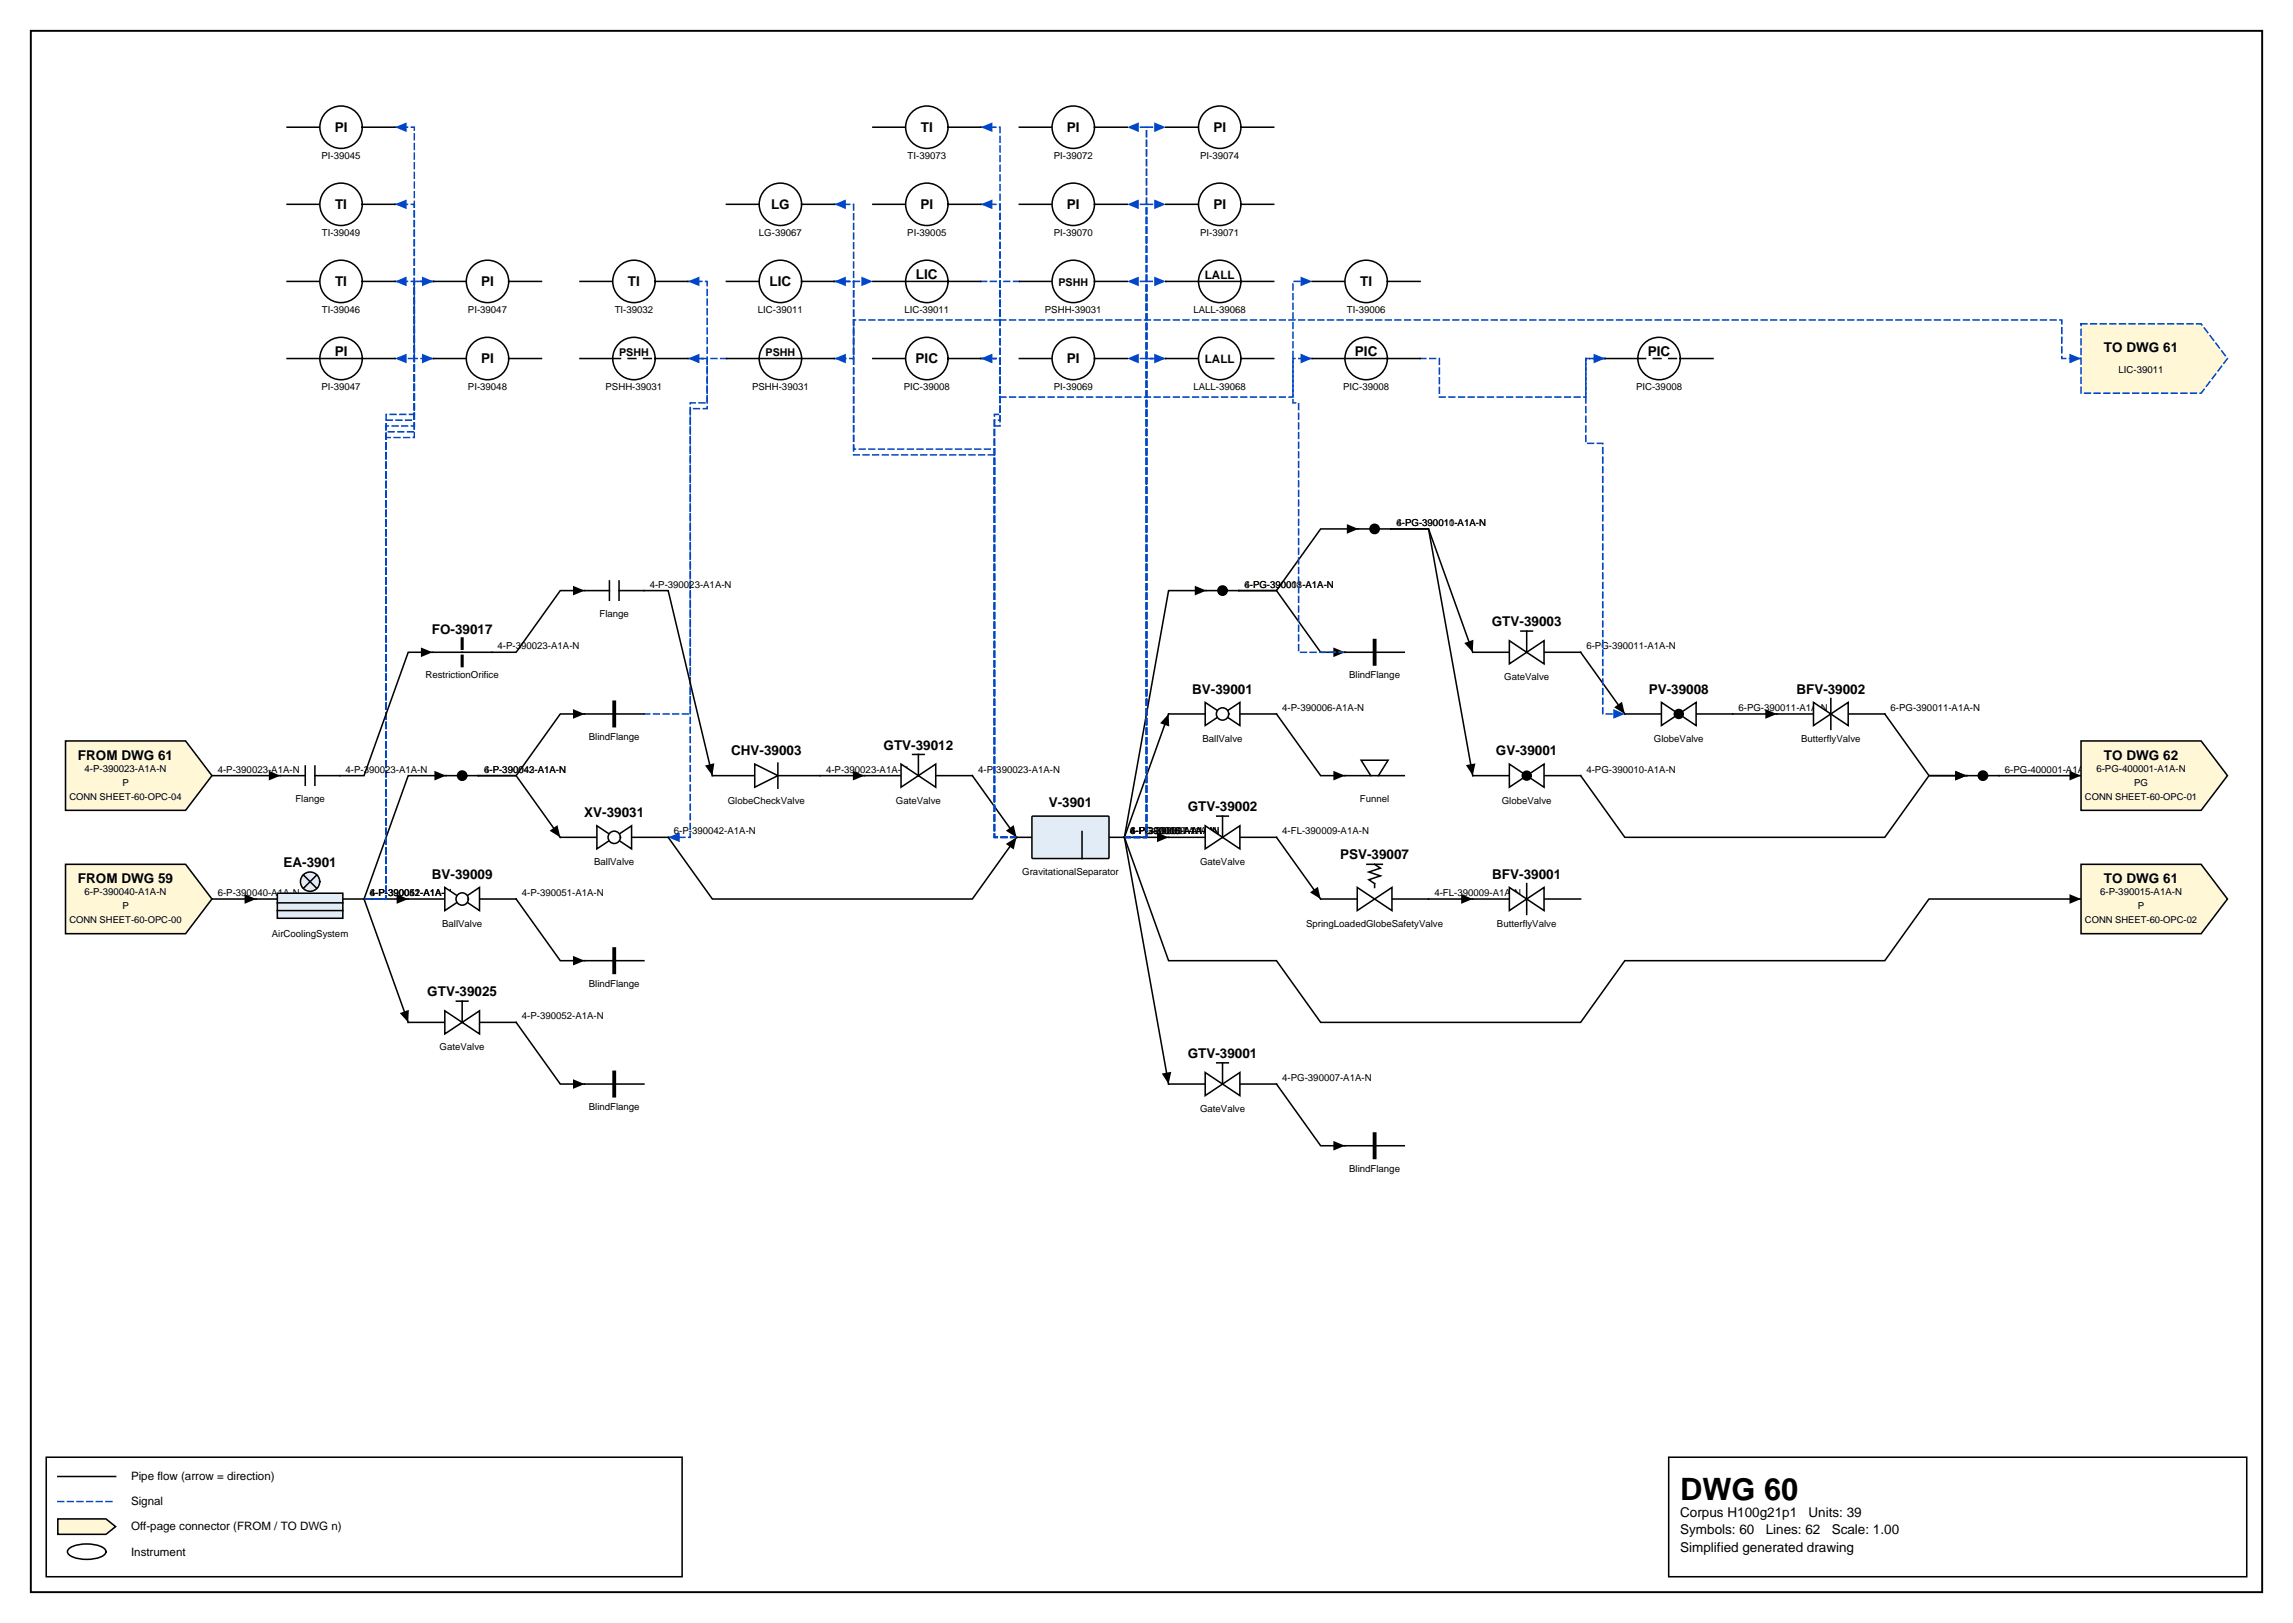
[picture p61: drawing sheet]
<svg xmlns="http://www.w3.org/2000/svg" width="420mm" height="297mm" viewBox="0 0 420 297" stroke-linecap="round" stroke-linejoin="round" font-family="sans-serif">
<defs><g id="words">
<text font-size="5.6" x="307.6" y="274.5">DWG 60</text>
<g font-size="2.5">
<text x="61.3" y="24.1">PI</text>
<text x="168.6" y="24.1">TI</text>
<text x="195.3" y="24.1">PI</text>
<text x="222.1" y="24.1">PI</text>
<text x="61.3" y="38.3">TI</text>
<text x="141.2" y="38.3">LG</text>
<text x="168.5" y="38.3">PI</text>
<text x="195.3" y="38.3">PI</text>
<text x="222.1" y="38.3">PI</text>
<text x="61.3" y="52.4">TI</text>
<text x="88.1" y="52.4">PI</text>
<text x="115" y="52.4">TI</text>
<text x="140.9" y="52.4">LIC</text>
<text x="167.7" y="51">LIC</text>
<text x="249" y="52.4">TI</text>
<text x="61.3" y="65.1">PI</text>
<text x="248.1" y="65.1">PIC</text>
<text x="301.7" y="65.1">PIC</text>
<text x="385.2" y="64.4">TO DWG 61</text>
<text x="88.1" y="66.5">PI</text>
<text x="167.6" y="66.5">PIC</text>
<text x="195.3" y="66.5">PI</text>
<text x="79.1" y="116">FO-39017</text>
<text x="273.1" y="114.6">GTV-39003</text>
<text x="218.3" y="127">BV-39001</text>
<text x="301.9" y="127">PV-39008</text>
<text x="328.9" y="127">BFV-39002</text>
<text x="161.8" y="137.2">GTV-39012</text>
<text x="14.3" y="139">FROM DWG 61</text>
<text x="133.8" y="138.3">CHV-39003</text>
<text x="273.9" y="138.3">GV-39001</text>
<text x="385.2" y="139">TO DWG 62</text>
<text x="107" y="149.5">XV-39031</text>
<text x="192" y="147.8">V-3901</text>
<text x="217.4" y="148.5">GTV-39002</text>
<text x="14.3" y="161.6">FROM DWG 59</text>
<text x="51.9" y="158.7">EA-3901</text>
<text x="79.1" y="160.8">BV-39009</text>
<text x="245.4" y="157.3">PSV-39007</text>
<text x="273.2" y="160.8">BFV-39001</text>
<text x="385.2" y="161.6">TO DWG 61</text>
<text x="78.2" y="182.4">GTV-39025</text>
<text x="217.4" y="193.6">GTV-39001</text>
<text x="307.6" y="277.6">Corpus H100g21p1</text>
<text x="307.6" y="280.8">Symbols: 60</text>
<text x="323.3" y="280.8">Lines: 62</text>
<text x="331.1" y="277.6">Units: 39</text>
<text x="335.3" y="280.8">Scale: 1.00</text>
<text x="307.6" y="284">Simplified generated drawing</text>
</g>
<g font-size="2.1">
<text x="220.6" y="51">LALL</text>
<text x="220.6" y="66.5">LALL</text>
<text x="24" y="270.9">Pipe flow (arrow = direction)</text>
<text x="24" y="275.5">Signal</text>
<text x="24" y="280.1">Off-page connector (FROM / TO DWG n)</text>
<text x="24" y="284.7">Instrument</text>
</g>
<g font-size="2">
<text x="193.8" y="52.4">PSHH</text>
<text x="113.3" y="65.1">PSHH</text>
<text x="140.2" y="65.1">PSHH</text>
</g>
<g font-size="1.8">
<text x="58.9" y="29.1">PI-39045</text>
<text x="166.2" y="29.1">TI-39073</text>
<text x="192.9" y="29.1">PI-39072</text>
<text x="219.7" y="29.1">PI-39074</text>
<text x="58.9" y="43.2">TI-39049</text>
<text x="139" y="43.2">LG-39067</text>
<text x="166.1" y="43.2">PI-39005</text>
<text x="192.9" y="43.2">PI-39070</text>
<text x="219.7" y="43.2">PI-39071</text>
<text x="58.9" y="57.3">TI-39046</text>
<text x="85.7" y="57.3">PI-39047</text>
<text x="112.5" y="57.3">TI-39032</text>
<text x="138.8" y="57.3">LIC-39011</text>
<text x="165.6" y="57.3">LIC-39011</text>
<text x="191.3" y="57.3">PSHH-39031</text>
<text x="218.5" y="57.3">LALL-39068</text>
<text x="246.6" y="57.3">TI-39006</text>
<text x="58.9" y="71.4">PI-39047</text>
<text x="85.7" y="71.4">PI-39048</text>
<text x="110.9" y="71.4">PSHH-39031</text>
<text x="137.7" y="71.4">PSHH-39031</text>
<text x="165.5" y="71.4">PIC-39008</text>
<text x="192.9" y="71.4">PI-39069</text>
<text x="218.5" y="71.4">LALL-39068</text>
<text x="245.9" y="71.4">PIC-39008</text>
<text x="299.5" y="71.4">PIC-39008</text>
<text x="387.9" y="68.4">LIC-39011</text>
<text x="255.7" y="96.3">6-PG-390011-A1A-N</text>
<text x="255.7" y="96.3">4-PG-390010-A1A-N</text>
<text x="118.9" y="107.6">4-P-390023-A1A-N</text>
<text x="227.8" y="107.6">6-PG-390011-A1A-N</text>
<text x="227.8" y="107.6">4-PG-390008-A1A-N</text>
<text x="109.8" y="112.9">Flange</text>
<text x="91.1" y="118.9">4-P-390023-A1A-N</text>
<text x="290.4" y="118.9">6-PG-390011-A1A-N</text>
<text x="77.9" y="124.1">RestrictionOrifice</text>
<text x="247" y="124.1">BlindFlange</text>
<text x="275.4" y="124.5">GateValve</text>
<text x="234.8" y="130.1">4-P-390006-A1A-N</text>
<text x="318.3" y="130.1">6-PG-390011-A1A-N</text>
<text x="346.1" y="130.1">6-PG-390011-A1A-N</text>
<text x="107.8" y="135.4">BlindFlange</text>
<text x="220.1" y="135.8">BallValve</text>
<text x="302.8" y="135.8">GlobeValve</text>
<text x="329.8" y="135.8">ButterflyValve</text>
<text x="15.5" y="141.3">4-P-390023-A1A-N</text>
<text x="22.4" y="143.8">P</text>
<text x="39.9" y="141.4">4-P-390023-A1A-N</text>
<text x="63.3" y="141.4">4-P-390023-A1A-N</text>
<text x="88.6" y="141.4">4-P-390043-A1A-N</text>
<text x="88.6" y="141.4">6-P-390042-A1A-N</text>
<text x="151.2" y="141.4">4-P-390023-A1A-N</text>
<text x="179.1" y="141.4">4-P-390023-A1A-N</text>
<text x="290.4" y="141.4">4-PG-390010-A1A-N</text>
<text x="367.1" y="141.4">6-PG-400001-A1A-N 6-PG-400001-A1A-N</text>
<text x="390.7" y="143.8">PG</text>
<text x="54.1" y="146.7">Flange</text>
<text x="133.2" y="147.1">GlobeCheckValve</text>
<text x="164" y="147.1">GateValve</text>
<text x="249" y="146.7">Funnel</text>
<text x="275" y="147.1">GlobeValve</text>
<text x="123.4" y="152.7">6-P-390042-A1A-N</text>
<text x="206.9" y="152.7">4-FL-390009-A1A-N</text>
<text x="206.9" y="152.7">4-P-390006-A1A-N</text>
<text x="206.9" y="152.7">6-P-390015-A1A-N</text>
<text x="206.9" y="152.7">6-PG-390011-A1A-N</text>
<text x="206.9" y="152.7">4-PG-390007-A1A-N</text>
<text x="234.8" y="152.7">4-FL-390009-A1A-N</text>
<text x="108.8" y="158.4">BallValve</text>
<text x="187.2" y="160.1">GravitationalSeparator</text>
<text x="219.7" y="158.4">GateValve</text>
<text x="15.5" y="163.9">6-P-390040-A1A-N</text>
<text x="22.4" y="166.4">P</text>
<text x="39.9" y="164">6-P-390040-A1A-N</text>
<text x="67.7" y="164">6-P-390042-A1A-N</text>
<text x="67.7" y="164">4-P-390051-A1A-N</text>
<text x="67.7" y="164">4-P-390052-A1A-N</text>
<text x="95.5" y="164">4-P-390051-A1A-N</text>
<text x="262.6" y="164">4-FL-390009-A1A-N</text>
<text x="384.5" y="163.9">6-P-390015-A1A-N</text>
<text x="391.4" y="166.4">P</text>
<text x="49.8" y="171.4">AirCoolingSystem</text>
<text x="80.9" y="169.7">BallValve</text>
<text x="239.1" y="169.7">SpringLoadedGlobeSafetyValve</text>
<text x="274.1" y="169.7">ButterflyValve</text>
<text x="107.8" y="180.6">BlindFlange</text>
<text x="95.5" y="186.6">4-P-390052-A1A-N</text>
<text x="80.5" y="192.2">GateValve</text>
<text x="234.8" y="197.9">4-PG-390007-A1A-N</text>
<text x="107.8" y="203.2">BlindFlange</text>
<text x="219.7" y="203.5">GateValve</text>
<text x="247" y="214.5">BlindFlange</text>
</g>
<g font-size="1.7">
<text x="12.7" y="146.4">CONN SHEET-60-OPC-04</text>
<text x="381.7" y="146.4">CONN SHEET-60-OPC-01</text>
<text x="12.7" y="169">CONN SHEET-60-OPC-00</text>
<text x="381.7" y="169">CONN SHEET-60-OPC-02</text>
</g>
</g></defs>
<path d="M5.6 5.6h408.6v285.8h-408.6z" fill="none" stroke="#000" stroke-width=".35"/>
<path d="M8.5 266.7h116.4v21.9h-116.4zM10.6 270.2h10.6M305.5 266.7h105.8v21.9h-105.8z" fill="none" stroke="#000" stroke-width=".28"/>
<path d="M10.6 274.8h10.6" fill="none" stroke="#0046c8" stroke-width=".28" stroke-dasharray="1.1 .7"/>
<path d="M10.6 278h8.8l1.8 1.4-1.8 1.4h-8.8z" fill="#fff7d6" stroke="#000" stroke-width=".28"/>
<path d="M12.7 283.4a6.7 6.7 0 0 1 6.3 0 .72 .72 0 0 1 0 1.2 6.7 6.7 0 0 1-6.3 0 .72 .72 0 0 1 0-1.2z" fill="none" stroke="#000" stroke-width=".28"/>
<path d="M117.9 130.7h8.5v-57h3.1v-22.2h-3.6" fill="none" stroke="#0046c8" stroke-width=".28" stroke-dasharray="1.1 .7"/>
<path d="M125.9 51.5l2.2-.9v1.8z" fill="#0046c8"/>
<path d="M125.9 65.6h3.6v9.2h-3.1v78.4h-4.1" fill="none" stroke="#0046c8" stroke-width=".28" stroke-dasharray="1.1 .7"/>
<path d="M122.3 153.2l2.1-.8v1.7z" fill="#0046c8"/>
<path d="M269.6 119.4l-8.1-22.6h-6.9h6.9l8.1 45.2" fill="none" stroke="#000" stroke-width=".28"/>
<path d="M268.1 117.7l1.6-.6-.1 2.3zM268.4 140l1.7-.3-.5 2.3z" fill="#000"/>
<path d="M66.6 164.5h4.1v-88.7h5.1v-24.3h-3.5" fill="none" stroke="#0046c8" stroke-width=".28" stroke-dasharray="1.1 .7"/>
<path d="M72.3 51.5l2.1-.9v1.8z" fill="#0046c8"/>
<path d="M81.7 142h-7l-8.1 22.5M66.6 164.5h8.1M66.6 164.5l8.1 22.6" fill="none" stroke="#000" stroke-width=".28"/>
<path d="M79.5 141.1l2.2 .9-2.2 .8zM72.6 163.7l2.1 .8-2.1 .9zM73.2 185.4l1.7-.6-.2 2.3z" fill="#000"/>
<path d="M66.6 164.5h4.1v-87.6h5.1v-39.5h-3.5" fill="none" stroke="#0046c8" stroke-width=".28" stroke-dasharray="1.1 .7"/>
<path d="M72.3 37.4l2.1-.9v1.8z" fill="#0046c8"/>
<path d="M66.6 164.5h4.1v-86.5h5.1v-54.7h-3.5" fill="none" stroke="#0046c8" stroke-width=".28" stroke-dasharray="1.1 .7"/>
<path d="M72.3 23.3l2.1-.9v1.8z" fill="#0046c8"/>
<path d="M66.6 164.5h4.1v-85.5h5.1v-13.4h3.6" fill="none" stroke="#0046c8" stroke-width=".28" stroke-dasharray="1.1 .7"/>
<path d="M77.3 64.7l2.1 .9-2.1 .9z" fill="#0046c8"/>
<path d="M66.6 164.5h4.1v-84.4h5.1v-28.6h3.6" fill="none" stroke="#0046c8" stroke-width=".28" stroke-dasharray="1.1 .7"/>
<path d="M77.3 50.6l2.1 .9-2.1 .9z" fill="#0046c8"/>
<path d="M186.6 51.5h-3.5v7.1h-26.8v7h-3.5" fill="none" stroke="#0046c8" stroke-width=".28" stroke-dasharray="1.1 .7"/>
<path d="M152.8 65.6l2.1-.9v1.8z" fill="#0046c8"/>
<path d="M107 108.1h-4.4l-8.1 11.3h-4.5M289.4 119.4l8.1 11.3M317.2 130.7h8.1M122.3 153.2l8.1 11.3h47.6l8.1-11.3M150.2 142h8.1M366 142h15" fill="none" stroke="#000" stroke-width=".28"/>
<path d="M104.9 107.2l2.1 .9-2.1 .9zM295.5 129.5l1.5-1.1 .5 2.3zM323.2 129.8l2.1 .9-2.1 .9zM156.1 141.1l2.2 .9-2.2 .8zM184.2 154.5l1.9-1.3-.5 2.3zM378.9 141.1l2.1 .9-2.1 .8z" fill="#000"/>
<path d="M293.9 65.6h-3.6v15.5h3.1v49.6h4.1" fill="none" stroke="#0046c8" stroke-width=".28" stroke-dasharray="1.1 .7"/>
<path d="M295.4 129.8l2.1 .9-2.1 .9z" fill="#0046c8"/>
<path d="M289.4 142l8.1 11.2h47.6l8.1-11.2h6.9" fill="none" stroke="#000" stroke-width=".28"/>
<path d="M358 141.1l2.1 .9-2.1 .8z" fill="#000"/>
<path d="M179.6 65.6h3.5v7.1h53.6v-7.1h3.5" fill="none" stroke="#0046c8" stroke-width=".28" stroke-dasharray="1.1 .7"/>
<path d="M238.1 64.7l2.1 .9-2.1 .9z" fill="#0046c8"/>
<path d="M38.8 164.5h8.1" fill="none" stroke="#000" stroke-width=".28"/>
<path d="M44.8 163.7l2.1 .8-2.1 .9z" fill="#000"/>
<path d="M179.6 51.5h3.5v7.1h194.4v7h3.5" fill="none" stroke="#0046c8" stroke-width=".28" stroke-dasharray="1.1 .7"/>
<path d="M378.9 64.7l2.1 .9-2.1 .9z" fill="#0046c8"/>
<path d="M107 130.7h-4.4l-8.1 11.3h-6.9h6.9l8.1 11.2M178 142l8.1 11.2M233.7 153.2l8.1 11.3M261.5 164.5h8.1" fill="none" stroke="#000" stroke-width=".28"/>
<path d="M104.9 129.8l2.1 .9-2.1 .9zM100.6 152l1.5-1 .5 2.2zM184.2 152l1.4-1 .5 2.2zM239.8 163.3l1.5-1 .5 2.2zM267.5 163.7l2.1 .8-2.1 .9z" fill="#000"/>
<path d="M133 65.6h-7.1" fill="none" stroke="#0046c8" stroke-width=".28" stroke-dasharray="1.1 .7"/>
<path d="M125.9 65.6l2.2-.9v1.8z" fill="#0046c8"/>
<path d="M117.9 108.1h4.4l8.1 33.9M233.7 130.7l8.1 11.3h4.4M38.8 142h12.5M94.5 164.5l8.1 11.3h4.4M94.5 187.1l8.1 11.3h4.4" fill="none" stroke="#000" stroke-width=".28"/>
<path d="M49.2 141.1l2.1 .9-2.1 .8zM129.1 140.1l1.7-.4-.4 2.3zM244.1 141.1l2.1 .9-2.1 .8zM104.9 174.9l2.1 .9-2.1 .9zM104.9 197.5l2.1 .9-2.1 .9z" fill="#000"/>
<path d="M260 65.6h3.5v7.1h26.8v-7.1h3.6" fill="none" stroke="#0046c8" stroke-width=".28" stroke-dasharray="1.1 .7"/>
<path d="M291.7 64.7l2.2 .9-2.2 .9z" fill="#0046c8"/>
<path d="M345.1 130.7l8.1 11.3h6.9" fill="none" stroke="#000" stroke-width=".28"/>
<path d="M358 141.1l2.1 .9-2.1 .8z" fill="#000"/>
<path d="M205.9 153.2h4v-87.6h-3.5" fill="none" stroke="#0046c8" stroke-width=".28" stroke-dasharray="1.1 .7"/>
<path d="M206.4 65.6l2.1-.9v1.8z" fill="#0046c8"/>
<path d="M205.9 153.2h4v-101.7h-3.5" fill="none" stroke="#0046c8" stroke-width=".28" stroke-dasharray="1.1 .7"/>
<path d="M206.4 51.5l2.1-.9v1.8z" fill="#0046c8"/>
<path d="M205.9 153.2h4v-115.8h-3.5" fill="none" stroke="#0046c8" stroke-width=".28" stroke-dasharray="1.1 .7"/>
<path d="M206.4 37.4l2.1-.9v1.8z" fill="#0046c8"/>
<path d="M205.9 153.2h4v-129.9h-3.5" fill="none" stroke="#0046c8" stroke-width=".28" stroke-dasharray="1.1 .7"/>
<path d="M206.4 23.3l2.1-.9v1.8z" fill="#0046c8"/>
<path d="M186.1 153.2h-4v-77.4h1v-10.2h-3.5" fill="none" stroke="#0046c8" stroke-width=".28" stroke-dasharray="1.1 .7"/>
<path d="M179.6 65.6l2.1-.9v1.8z" fill="#0046c8"/>
<path d="M205.9 153.2h8" fill="none" stroke="#000" stroke-width=".28"/>
<path d="M211.8 152.4l2.1 .8-2.1 .9z" fill="#000"/>
<path d="M186.1 153.2h-4v-76.3h1v-39.5h-3.5" fill="none" stroke="#0046c8" stroke-width=".28" stroke-dasharray="1.1 .7"/>
<path d="M179.6 37.4l2.1-.9v1.8z" fill="#0046c8"/>
<path d="M213.9 130.7l-8 22.5 8 22.6h19.8l8.1 11.3h47.6l8.1-11.3h47.6l8.1-11.3h27.8" fill="none" stroke="#000" stroke-width=".28"/>
<path d="M213.9 130.7l.2 2.3-1.7-.6zM378.9 163.7l2.1 .8-2.1 .9z" fill="#000"/>
<path d="M186.1 153.2h-4v-75.2h1v-54.7h-3.5" fill="none" stroke="#0046c8" stroke-width=".28" stroke-dasharray="1.1 .7"/>
<path d="M179.6 23.3l2.1-.9v1.8z" fill="#0046c8"/>
<path d="M205.9 153.2h4v-87.6h3.5" fill="none" stroke="#0046c8" stroke-width=".28" stroke-dasharray="1.1 .7"/>
<path d="M211.3 64.7l2.1 .9-2.1 .9z" fill="#0046c8"/>
<path d="M220.9 108.1h-7l-8 45.1" fill="none" stroke="#000" stroke-width=".28"/>
<path d="M218.7 107.2l2.2 .9-2.2 .9z" fill="#000"/>
<path d="M205.9 153.2h4v-115.8h3.5" fill="none" stroke="#0046c8" stroke-width=".28" stroke-dasharray="1.1 .7"/>
<path d="M211.3 36.5l2.1 .9-2.1 .9z" fill="#0046c8"/>
<path d="M205.9 153.2l8 45.2" fill="none" stroke="#000" stroke-width=".28"/>
<path d="M212.7 196.5l1.7-.3-.5 2.2z" fill="#000"/>
<path d="M205.9 153.2h4v-129.9h3.5" fill="none" stroke="#0046c8" stroke-width=".28" stroke-dasharray="1.1 .7"/>
<path d="M211.3 22.4l2.1 .9-2.1 .9z" fill="#0046c8"/>
<path d="M186.1 153.2h-4v-71h-25.8v-30.7h-3.5" fill="none" stroke="#0046c8" stroke-width=".28" stroke-dasharray="1.1 .7"/>
<path d="M152.8 51.5l2.1-.9v1.8z" fill="#0046c8"/>
<path d="M186.1 153.2h-4v-69.9h-25.8v-45.9h-3.5" fill="none" stroke="#0046c8" stroke-width=".28" stroke-dasharray="1.1 .7"/>
<path d="M152.8 37.4l2.1-.9v1.8z" fill="#0046c8"/>
<path d="M213.4 65.6h-3.5v-14.1h3.5" fill="none" stroke="#0046c8" stroke-width=".28" stroke-dasharray="1.1 .7"/>
<path d="M211.3 50.6l2.1 .9-2.1 .9z" fill="#0046c8"/>
<path d="M248.7 96.8h-6.9l-8.1 11.3h-6.9h6.9l8.1 11.3h4.4M233.7 198.4l8.1 11.3h4.4" fill="none" stroke="#000" stroke-width=".28"/>
<path d="M246.6 95.9l2.1 .9-2.1 .9zM244.1 118.5l2.1 .9-2.1 .9zM244.1 208.8l2.1 .9-2.1 .9z" fill="#000"/>
<path d="M246.2 119.4h-8.5v-45.7h-1v-22.2h3.5" fill="none" stroke="#0046c8" stroke-width=".28" stroke-dasharray="1.1 .7"/>
<path d="M238.1 50.6l2.1 .9-2.1 .9z" fill="#0046c8"/>
<path d="M152.8 51.5h7" fill="none" stroke="#0046c8" stroke-width=".28" stroke-dasharray="1.1 .7"/>
<path d="M157.7 50.6l2.1 .9-2.1 .9z" fill="#0046c8"/>
<path d="M79.2 119.4h-4.5l-8.1 22.6h-4.4" fill="none" stroke="#000" stroke-width=".28"/>
<path d="M77.1 118.5l2.1 .9-2.1 .9z" fill="#000"/>
<path d="M79.4 51.5h-3.6v14.1h-3.5" fill="none" stroke="#0046c8" stroke-width=".28" stroke-dasharray="1.1 .7"/>
<path d="M72.3 65.6l2.1-.9v1.8z" fill="#0046c8"/>
<path d="M106.2 65.6h6M119.9 65.6h6M107 130.7h10.9" fill="none" stroke="#000" stroke-width=".28"/>
<path d="M112.5 128.6v4.2" fill="none" stroke="#000" stroke-width=".71"/>
<circle cx="116.1" cy="65.6" r="3.9" fill="#fff" stroke="#000" stroke-width=".28"/>
<path d="M112.2 65.6h1.4M115 65.6h1.4M117.8 65.6h1.4M248.7 96.8h5.9M46.9 164.5h3.9M62.8 164.5h3.8" fill="none" stroke="#000" stroke-width=".28"/>
<circle cx="251.7" cy="96.8" r=".85" fill="#000" stroke="#000" stroke-width=".28"/>
<path d="M50.8 163.5h12v4.6h-12z" fill="#e2ecf7" stroke="#000" stroke-width=".28"/>
<path d="M50.8 165.2h12M50.8 166.7h12" fill="none" stroke="#000" stroke-width=".28"/>
<circle cx="56.8" cy="161.4" r="1.76" fill="#e2ecf7" stroke="#000" stroke-width=".28"/>
<path d="M52.6 65.6h6M66.3 65.6h6M55.5 160.1l2.5 2.5M58 160.1l-2.5 2.5" fill="none" stroke="#000" stroke-width=".28"/>
<circle cx="62.4" cy="65.6" r="3.9" fill="#fff" stroke="#000" stroke-width=".28"/>
<path d="M58.6 65.6h7.7M186.6 65.6h6M200.4 65.6h6" fill="none" stroke="#000" stroke-width=".28"/>
<circle cx="196.5" cy="65.6" r="3.9" fill="#fff" stroke="#000" stroke-width=".28"/>
<path d="M186.6 51.5h6M200.4 51.5h6" fill="none" stroke="#000" stroke-width=".28"/>
<circle cx="196.5" cy="51.5" r="3.9" fill="#fff" stroke="#000" stroke-width=".28"/>
<path d="M186.6 37.4h6M200.4 37.4h6" fill="none" stroke="#000" stroke-width=".28"/>
<circle cx="196.5" cy="37.4" r="3.9" fill="#fff" stroke="#000" stroke-width=".28"/>
<path d="M186.6 23.3h6M200.4 23.3h6" fill="none" stroke="#000" stroke-width=".28"/>
<circle cx="196.5" cy="23.3" r="3.9" fill="#fff" stroke="#000" stroke-width=".28"/>
<path d="M269.6 164.5h6.7M282.7 164.5h6.7" fill="none" stroke="#000" stroke-width=".28"/>
<path d="M276.3 162.4l6.4 4.3v-4.3l-6.4 4.3z" fill="#fff" stroke="#000" stroke-width=".28"/>
<path d="M279.5 161.7v5.7" fill="none" stroke="#000" stroke-width=".28"/>
<path d="M381 59.3h22l4.8 6.3-4.8 6.4h-22z" fill="#fff7d6" stroke="#0046c8" stroke-width=".28" stroke-dasharray="1.1 .7"/>
<path d="M102.6 153.2h6.7M115.6 153.2h6.7" fill="none" stroke="#000" stroke-width=".28"/>
<g fill="#fff" stroke="#000" stroke-width=".28">
<path d="M109.3 151.1l6.3 4.3v-4.3l-6.3 4.3z"/>
<circle cx="112.5" cy="153.2" r="1.13"/>
</g>
<path d="M130.4 142h7.8M142.4 142h7.8" fill="none" stroke="#000" stroke-width=".28"/>
<path d="M138.2 139.8l4.2 2.2-4.2 2.1z" fill="#fff" stroke="#000" stroke-width=".28"/>
<path d="M269.6 119.4h6.7M282.7 119.4h6.7M142.4 139.7v4.6" fill="none" stroke="#000" stroke-width=".28"/>
<path d="M276.3 117.3l6.4 4.2v-4.2l-6.4 4.2z" fill="#fff" stroke="#000" stroke-width=".28"/>
<path d="M79.2 119.4h10.8M278.5 115.5h2.1M279.5 115.5v3.9M297.5 130.7h6.7M310.5 130.7h6.7" fill="none" stroke="#000" stroke-width=".28"/>
<path d="M84.6 116.9v1.8M84.6 120.1v1.7" fill="none" stroke="#000" stroke-width=".56"/>
<path d="M304.2 128.6l6.3 4.2v-4.2l-6.3 4.2z" fill="#fff" stroke="#000" stroke-width=".28"/>
<g fill="#000" stroke="#000" stroke-width=".28">
<circle cx="307.4" cy="130.7" r=".81"/>
<circle cx="363" cy="142" r=".85"/>
</g>
<path d="M293.9 65.6h6M307.6 65.6h6M360.1 142h5.9" fill="none" stroke="#000" stroke-width=".28"/>
<circle cx="303.7" cy="65.6" r="3.9" fill="#fff" stroke="#000" stroke-width=".28"/>
<path d="M52.6 51.5h6M66.3 51.5h6M299.9 65.6h1.4M302.7 65.6h1.4M305.5 65.6h1.4" fill="none" stroke="#000" stroke-width=".28"/>
<circle cx="62.4" cy="51.5" r="3.9" fill="#fff" stroke="#000" stroke-width=".28"/>
<path d="M269.6 142h6.7M282.7 142h6.7" fill="none" stroke="#000" stroke-width=".28"/>
<path d="M276.3 139.8l6.4 4.3v-4.3l-6.4 4.3z" fill="#fff" stroke="#000" stroke-width=".28"/>
<circle cx="279.5" cy="142" r=".81" fill="#000" stroke="#000" stroke-width=".28"/>
<path d="M159.8 65.6h6M173.6 65.6h6" fill="none" stroke="#000" stroke-width=".28"/>
<circle cx="169.7" cy="65.6" r="3.9" fill="#fff" stroke="#000" stroke-width=".28"/>
<path d="M12 158.2h22l4.8 6.3-4.8 6.4h-22z" fill="#fff7d6" stroke="#000" stroke-width=".28"/>
<path d="M159.8 51.5h6M173.6 51.5h6" fill="none" stroke="#000" stroke-width=".28"/>
<circle cx="169.7" cy="51.5" r="3.9" fill="#fff" stroke="#000" stroke-width=".28"/>
<path d="M165.8 51.5h7.8M246.2 142h4.8M252.4 142h4.7" fill="none" stroke="#000" stroke-width=".28"/>
<path d="M249.2 139.1h4.9l-1.7 2.9h-1.4z" fill="#fff" stroke="#000" stroke-width=".28"/>
<path d="M241.8 164.5h6.7M254.8 164.5h6.7" fill="none" stroke="#000" stroke-width=".28"/>
<path d="M248.5 162.4l6.3 4.3v-4.3l-6.3 4.3z" fill="#fff" stroke="#000" stroke-width=".28"/>
<path d="M81.7 142h5.9M213.9 153.2h6.7M227 153.2h6.7M250.3 158.2h2.8M251.7 158.2l1 .7-2.1 .7 2.1 .7-2.1 .7 1.1 .7v.7" fill="none" stroke="#000" stroke-width=".28"/>
<circle cx="84.6" cy="142" r=".85" fill="#000" stroke="#000" stroke-width=".28"/>
<path d="M220.6 151.1l6.4 4.3v-4.3l-6.4 4.3z" fill="#fff" stroke="#000" stroke-width=".28"/>
<path d="M158.3 142h6.7M171.3 142h6.7M222.8 149.4h2.1M223.8 149.4v3.8" fill="none" stroke="#000" stroke-width=".28"/>
<path d="M165 139.8l6.3 4.3v-4.3l-6.3 4.3z" fill="#fff" stroke="#000" stroke-width=".28"/>
<path d="M133 65.6h6M146.8 65.6h6M167.1 138.1h2.1M168.1 138.1v3.9" fill="none" stroke="#000" stroke-width=".28"/>
<circle cx="142.9" cy="65.6" r="3.9" fill="#fff" stroke="#000" stroke-width=".28"/>
<path d="M139 65.6h7.8" fill="none" stroke="#000" stroke-width=".28"/>
<path d="M12 135.6h22l4.8 6.4-4.8 6.3h-22z" fill="#fff7d6" stroke="#000" stroke-width=".28"/>
<path d="M159.8 37.4h6M173.6 37.4h6M107 108.1h4.6M111.6 106.3v3.6M113.3 108.1h4.6M113.3 106.3v3.6" fill="none" stroke="#000" stroke-width=".28"/>
<circle cx="169.7" cy="37.4" r="3.9" fill="#fff" stroke="#000" stroke-width=".28"/>
<path d="M213.9 130.7h6.7M227 130.7h6.7" fill="none" stroke="#000" stroke-width=".28"/>
<g fill="#fff" stroke="#000" stroke-width=".28">
<path d="M220.6 128.6l6.4 4.2v-4.2l-6.4 4.2z"/>
<circle cx="223.8" cy="130.7" r="1.13"/>
</g>
<path d="M74.7 164.5h6.7M87.8 164.5h6.7" fill="none" stroke="#000" stroke-width=".28"/>
<g fill="#fff" stroke="#000" stroke-width=".28">
<path d="M81.4 162.4l6.4 4.3v-4.3l-6.4 4.3z"/>
<circle cx="84.6" cy="164.5" r="1.13"/>
</g>
<path d="M381 158.2h22l4.8 6.3-4.8 6.4h-22z" fill="#fff7d6" stroke="#000" stroke-width=".28"/>
<path d="M74.7 187.1h6.7M87.8 187.1h6.7" fill="none" stroke="#000" stroke-width=".28"/>
<path d="M81.4 185l6.4 4.2v-4.2l-6.4 4.2z" fill="#fff" stroke="#000" stroke-width=".28"/>
<path d="M159.8 23.3h6M173.6 23.3h6M83.6 183.2h2.1M84.6 183.2v3.9" fill="none" stroke="#000" stroke-width=".28"/>
<circle cx="169.7" cy="23.3" r="3.9" fill="#fff" stroke="#000" stroke-width=".28"/>
<path d="M240.2 65.6h6M254 65.6h6" fill="none" stroke="#000" stroke-width=".28"/>
<circle cx="250.1" cy="65.6" r="3.9" fill="#fff" stroke="#000" stroke-width=".28"/>
<path d="M52.6 37.4h6M66.3 37.4h6M246.2 65.6h7.8" fill="none" stroke="#000" stroke-width=".28"/>
<circle cx="62.4" cy="37.4" r="3.9" fill="#fff" stroke="#000" stroke-width=".28"/>
<path d="M325.3 130.7h6.7M338.4 130.7h6.7" fill="none" stroke="#000" stroke-width=".28"/>
<path d="M332 128.6l6.4 4.2v-4.2l-6.4 4.2z" fill="#fff" stroke="#000" stroke-width=".28"/>
<path d="M335.2 127.8v5.7M186.1 153.2h2.8M203 153.2h2.9" fill="none" stroke="#000" stroke-width=".28"/>
<path d="M189 149.4h14v7.7h-14z" fill="#e2ecf7" stroke="#000" stroke-width=".28"/>
<path d="M213.4 65.6h6M227.2 65.6h6M198.1 152.2v4.9" fill="none" stroke="#000" stroke-width=".28"/>
<circle cx="223.3" cy="65.6" r="3.9" fill="#fff" stroke="#000" stroke-width=".28"/>
<path d="M107 198.4h10.9" fill="none" stroke="#000" stroke-width=".28"/>
<path d="M112.5 196.3v4.2" fill="none" stroke="#000" stroke-width=".71"/>
<path d="M381 135.6h22l4.8 6.4-4.8 6.3h-22z" fill="#fff7d6" stroke="#000" stroke-width=".28"/>
<path d="M213.4 51.5h6M227.2 51.5h6M220.9 108.1h5.9M107 175.8h10.9" fill="none" stroke="#000" stroke-width=".28"/>
<path d="M112.5 173.7v4.2" fill="none" stroke="#000" stroke-width=".71"/>
<circle cx="223.8" cy="108.1" r=".85" fill="#000" stroke="#000" stroke-width=".28"/>
<circle cx="223.3" cy="51.5" r="3.9" fill="#fff" stroke="#000" stroke-width=".28"/>
<path d="M52.6 23.3h6M66.3 23.3h6M219.4 51.5h7.8" fill="none" stroke="#000" stroke-width=".28"/>
<circle cx="62.4" cy="23.3" r="3.9" fill="#fff" stroke="#000" stroke-width=".28"/>
<path d="M213.4 37.4h6M227.2 37.4h6" fill="none" stroke="#000" stroke-width=".28"/>
<circle cx="223.3" cy="37.4" r="3.9" fill="#fff" stroke="#000" stroke-width=".28"/>
<path d="M213.9 198.4h6.7M227 198.4h6.7" fill="none" stroke="#000" stroke-width=".28"/>
<path d="M220.6 196.3l6.4 4.2v-4.2l-6.4 4.2z" fill="#fff" stroke="#000" stroke-width=".28"/>
<path d="M213.4 23.3h6M227.2 23.3h6M222.8 194.5h2.1M223.8 194.5v3.9" fill="none" stroke="#000" stroke-width=".28"/>
<circle cx="223.3" cy="23.3" r="3.9" fill="#fff" stroke="#000" stroke-width=".28"/>
<path d="M79.4 65.6h6M93.1 65.6h6M246.2 209.7h10.9" fill="none" stroke="#000" stroke-width=".28"/>
<path d="M251.7 207.6v4.2" fill="none" stroke="#000" stroke-width=".71"/>
<circle cx="89.3" cy="65.6" r="3.9" fill="#fff" stroke="#000" stroke-width=".28"/>
<path d="M133 51.5h6M146.8 51.5h6M246.2 119.4h10.9" fill="none" stroke="#000" stroke-width=".28"/>
<path d="M251.7 117.3v4.2" fill="none" stroke="#000" stroke-width=".71"/>
<circle cx="142.9" cy="51.5" r="3.9" fill="#fff" stroke="#000" stroke-width=".28"/>
<path d="M79.4 51.5h6M93.1 51.5h6M51.3 142h4.6M55.9 140.2v3.5M57.7 142h4.5M57.7 140.2v3.5" fill="none" stroke="#000" stroke-width=".28"/>
<circle cx="89.3" cy="51.5" r="3.9" fill="#fff" stroke="#000" stroke-width=".28"/>
<path d="M106.2 51.5h6M119.9 51.5h6" fill="none" stroke="#000" stroke-width=".28"/>
<circle cx="116.1" cy="51.5" r="3.9" fill="#fff" stroke="#000" stroke-width=".28"/>
<path d="M240.2 51.5h6M254 51.5h6" fill="none" stroke="#000" stroke-width=".28"/>
<circle cx="250.1" cy="51.5" r="3.9" fill="#fff" stroke="#000" stroke-width=".28"/>
<path d="M133 37.4h6M146.8 37.4h6" fill="none" stroke="#000" stroke-width=".28"/>
<circle cx="142.9" cy="37.4" r="3.9" fill="#fff" stroke="#000" stroke-width=".28"/>
<use href="#words"/>
</svg>
